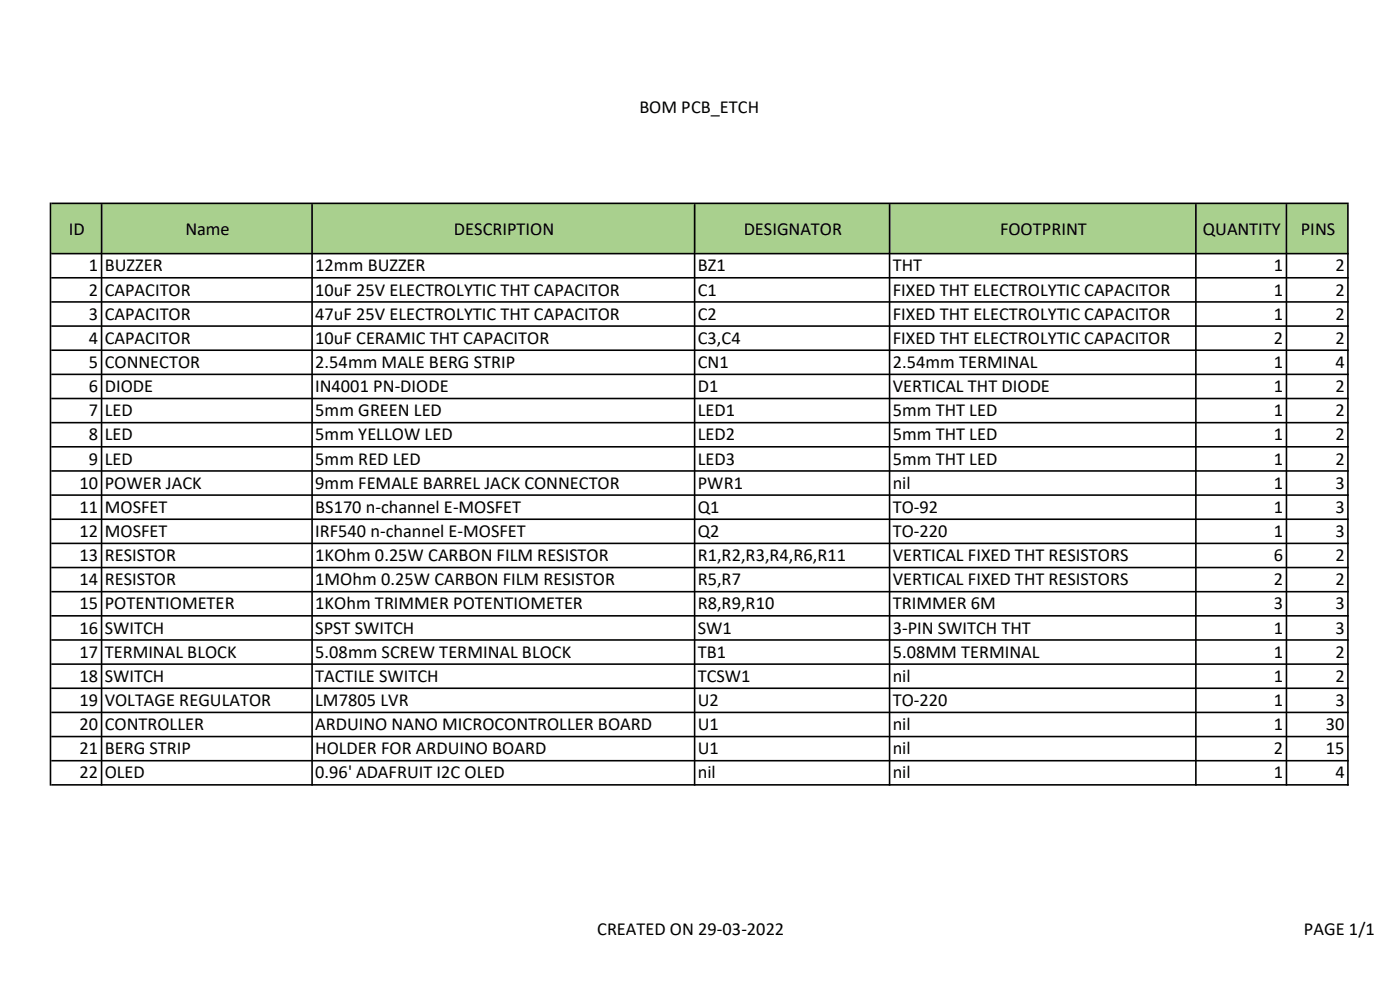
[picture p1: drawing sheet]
<svg xmlns="http://www.w3.org/2000/svg" width="297mm" height="210mm" viewBox="0 0 297 210" stroke-linecap="round" stroke-linejoin="round" font-family="sans-serif">
<defs><g id="words">
<g font-size="3.9">
<text x="135.6" y="24">BOM PCB_ETCH</text>
<text x="14.6" y="49.8">ID</text>
<text x="39.3" y="49.8">Name</text>
<text x="96.3" y="49.8">DESCRIPTION</text>
<text x="157.8" y="49.8">DESIGNATOR</text>
<text x="212.2" y="49.8">FOOTPRINT</text>
<text x="255.2" y="49.8">QUANTITY</text>
<text x="276" y="49.8">PINS</text>
<text x="18.9" y="57.6">1</text>
<text x="22.2" y="57.6">BUZZER</text>
<text x="66.9" y="57.6">12mm BUZZER</text>
<text x="148" y="57.6">BZ1</text>
<text x="189.4" y="57.6">THT</text>
<text x="270.3" y="57.6">1</text>
<text x="283.3" y="57.6">2</text>
<text x="18.9" y="62.7">2</text>
<text x="22.2" y="62.7">CAPACITOR</text>
<text x="66.9" y="62.7">10uF 25V ELECTROLYTIC THT CAPACITOR</text>
<text x="148" y="62.7">C1</text>
<text x="189.4" y="62.7">FIXED THT ELECTROLYTIC CAPACITOR</text>
<text x="270.3" y="62.7">1</text>
<text x="283.3" y="62.7">2</text>
<text x="18.9" y="67.8">3</text>
<text x="22.2" y="67.8">CAPACITOR</text>
<text x="66.9" y="67.8">47uF 25V ELECTROLYTIC THT CAPACITOR</text>
<text x="148" y="67.8">C2</text>
<text x="189.4" y="67.8">FIXED THT ELECTROLYTIC CAPACITOR</text>
<text x="270.3" y="67.8">1</text>
<text x="283.3" y="67.8">2</text>
<text x="18.9" y="72.9">4</text>
<text x="22.2" y="72.9">CAPACITOR</text>
<text x="66.9" y="72.9">10uF CERAMIC THT CAPACITOR</text>
<text x="148" y="72.9">C3,C4</text>
<text x="189.4" y="72.9">FIXED THT ELECTROLYTIC CAPACITOR</text>
<text x="270.3" y="72.9">2</text>
<text x="283.3" y="72.9">2</text>
<text x="18.9" y="78.1">5</text>
<text x="18.9" y="83.2">6</text>
<text x="22.2" y="78.1">CONNECTOR</text>
<text x="22.2" y="83.2">DIODE</text>
<text x="66.9" y="78.1">2.54mm MALE BERG STRIP</text>
<text x="66.9" y="83.2">IN4001 PN-DIODE</text>
<text x="148" y="78.1">CN1</text>
<text x="148" y="83.2">D1</text>
<text x="189.4" y="78.1">2.54mm TERMINAL</text>
<text x="189.4" y="83.2">VERTICAL THT DIODE</text>
<text x="270.3" y="78.1">1</text>
<text x="270.3" y="83.2">1</text>
<text x="283.3" y="78.1">4</text>
<text x="283.3" y="83.2">2</text>
<text x="18.9" y="88.3">7</text>
<text x="22.2" y="88.3">LED</text>
<text x="66.9" y="88.3">5mm GREEN LED</text>
<text x="148" y="88.3">LED1</text>
<text x="189.4" y="88.3">5mm THT LED</text>
<text x="270.3" y="88.3">1</text>
<text x="283.3" y="88.3">2</text>
<text x="18.9" y="93.4">8</text>
<text x="22.2" y="93.4">LED</text>
<text x="66.9" y="93.4">5mm YELLOW LED</text>
<text x="148" y="93.4">LED2</text>
<text x="189.4" y="93.4">5mm THT LED</text>
<text x="270.3" y="93.4">1</text>
<text x="283.3" y="93.4">2</text>
<text x="18.9" y="98.6">9</text>
<text x="22.2" y="98.6">LED</text>
<text x="66.9" y="98.6">5mm RED LED</text>
<text x="148" y="98.6">LED3</text>
<text x="189.4" y="98.6">5mm THT LED</text>
<text x="270.3" y="98.6">1</text>
<text x="283.3" y="98.6">2</text>
<text x="16.9" y="103.7">10</text>
<text x="22.2" y="103.7">POWER JACK</text>
<text x="66.9" y="103.7">9mm FEMALE BARREL JACK CONNECTOR</text>
<text x="148" y="103.7">PWR1</text>
<text x="189.4" y="103.7">nil</text>
<text x="270.3" y="103.7">1</text>
<text x="283.3" y="103.7">3</text>
<text x="16.9" y="108.8">11</text>
<text x="16.9" y="113.9">12</text>
<text x="22.2" y="108.8">MOSFET</text>
<text x="22.2" y="113.9">MOSFET</text>
<text x="66.9" y="108.8">BS170 n-channel E-MOSFET</text>
<text x="66.9" y="113.9">IRF540 n-channel E-MOSFET</text>
<text x="148" y="108.8">Q1</text>
<text x="148" y="113.9">Q2</text>
<text x="189.4" y="108.8">TO-92</text>
<text x="189.4" y="113.9">TO-220</text>
<text x="270.3" y="108.8">1</text>
<text x="270.3" y="113.9">1</text>
<text x="283.3" y="108.8">3</text>
<text x="283.3" y="113.9">3</text>
<text x="16.9" y="119">13</text>
<text x="22.2" y="119">RESISTOR</text>
<text x="66.9" y="119">1KOhm 0.25W CARBON FILM RESISTOR</text>
<text x="148" y="119">R1,R2,R3,R4,R6,R11</text>
<text x="189.4" y="119">VERTICAL FIXED THT RESISTORS</text>
<text x="270.3" y="119">6</text>
<text x="283.3" y="119">2</text>
<text x="16.9" y="124.2">14</text>
<text x="22.2" y="124.2">RESISTOR</text>
<text x="66.9" y="124.2">1MOhm 0.25W CARBON FILM RESISTOR</text>
<text x="148" y="124.2">R5,R7</text>
<text x="189.4" y="124.2">VERTICAL FIXED THT RESISTORS</text>
<text x="270.3" y="124.2">2</text>
<text x="283.3" y="124.2">2</text>
<text x="16.9" y="129.3">15</text>
<text x="22.2" y="129.3">POTENTIOMETER</text>
<text x="66.9" y="129.3">1KOhm TRIMMER POTENTIOMETER</text>
<text x="148" y="129.3">R8,R9,R10</text>
<text x="189.4" y="129.3">TRIMMER 6M</text>
<text x="270.3" y="129.3">3</text>
<text x="283.3" y="129.3">3</text>
<text x="16.9" y="134.4">16</text>
<text x="22.2" y="134.4">SWITCH</text>
<text x="66.9" y="134.4">SPST SWITCH</text>
<text x="148" y="134.4">SW1</text>
<text x="189.4" y="134.4">3-PIN SWITCH THT</text>
<text x="270.3" y="134.4">1</text>
<text x="283.3" y="134.4">3</text>
<text x="16.9" y="139.5">17</text>
<text x="22.2" y="139.5">TERMINAL BLOCK</text>
<text x="66.9" y="139.5">5.08mm SCREW TERMINAL BLOCK</text>
<text x="148" y="139.5">TB1</text>
<text x="189.4" y="139.5">5.08MM TERMINAL</text>
<text x="270.3" y="139.5">1</text>
<text x="283.3" y="139.5">2</text>
<text x="16.9" y="144.7">18</text>
<text x="16.9" y="149.8">19</text>
<text x="22.2" y="144.7">SWITCH</text>
<text x="22.2" y="149.8">VOLTAGE REGULATOR</text>
<text x="66.9" y="144.7">TACTILE SWITCH</text>
<text x="66.9" y="149.8">LM7805 LVR</text>
<text x="148" y="144.7">TCSW1</text>
<text x="148" y="149.8">U2</text>
<text x="189.4" y="144.7">nil</text>
<text x="189.4" y="149.8">TO-220</text>
<text x="270.3" y="144.7">1</text>
<text x="270.3" y="149.8">1</text>
<text x="283.3" y="144.7">2</text>
<text x="283.3" y="149.8">3</text>
<text x="16.9" y="154.9">20</text>
<text x="22.2" y="154.9">CONTROLLER</text>
<text x="66.9" y="154.9">ARDUINO NANO MICROCONTROLLER BOARD</text>
<text x="148" y="154.9">U1</text>
<text x="189.4" y="154.9">nil</text>
<text x="270.3" y="154.9">1</text>
<text x="281.3" y="154.9">30</text>
<text x="16.9" y="160">21</text>
<text x="22.2" y="160">BERG STRIP</text>
<text x="66.9" y="160">HOLDER FOR ARDUINO BOARD</text>
<text x="148" y="160">U1</text>
<text x="189.4" y="160">nil</text>
<text x="270.3" y="160">2</text>
<text x="281.3" y="160">15</text>
<text x="16.9" y="165.1">22</text>
<text x="22.2" y="165.1">OLED</text>
<text x="66.9" y="165.1">0.96' ADAFRUIT I2C OLED</text>
<text x="148" y="165.1">nil</text>
<text x="189.4" y="165.1">nil</text>
<text x="270.3" y="165.1">1</text>
<text x="283.3" y="165.1">4</text>
<text x="126.7" y="198.3">CREATED ON 29-03-2022</text>
<text x="276.6" y="198.3">PAGE 1/1</text>
</g>
</g></defs>
<path d="M10.9 43.3h275.1v10.5h-275.1z" fill="#a9d08e"/>
<g fill="#000">
<path d="M10.5 43h.4v123.7h-.4zM21.4 43.3h.3v123.4h-.3zM66 43.3h.4v123.4h-.4zM147.2 43.3h.3v123.4h-.3zM188.6 43.3h.3v123.4h-.3zM253.5 43.3h.4v123.4h-.4zM272.8 43.3h.3v123.4h-.3zM285.8 43.3h.3v123.4h-.3z" fill-rule="evenodd"/>
<path d="M10.9 43h275.2v.3h-275.2zM10.9 53.6h275.2v.4h-275.2zM10.9 58.8h275.2v.3h-275.2zM10.9 63.9h275.2v.3h-275.2zM10.9 69h275.2v.3h-275.2zM10.9 74.1h275.2v.4h-275.2zM10.9 79.2h275.2v.4h-275.2zM10.9 84.4h275.2v.3h-275.2zM10.9 89.5h275.2v.3h-275.2zM10.9 94.6h275.2v.4h-275.2zM10.9 99.7h275.2v.4h-275.2zM10.9 104.9h275.2v.3h-275.2zM10.9 110h275.2v.3h-275.2zM10.9 115.1h275.2v.3h-275.2zM10.9 120.2h275.2v.4h-275.2zM10.9 125.3h275.2v.4h-275.2zM10.9 130.5h275.2v.3h-275.2zM10.9 135.6h275.2v.3h-275.2zM10.9 140.7h275.2v.4h-275.2zM10.9 145.8h275.2v.4h-275.2zM10.9 151h275.2v.3h-275.2zM10.9 156.1h275.2v.3h-275.2zM10.9 161.2h275.2v.3h-275.2zM10.9 166.3h275.2v.4h-275.2z" fill-rule="evenodd"/>
</g>
<use href="#words"/>
</svg>
